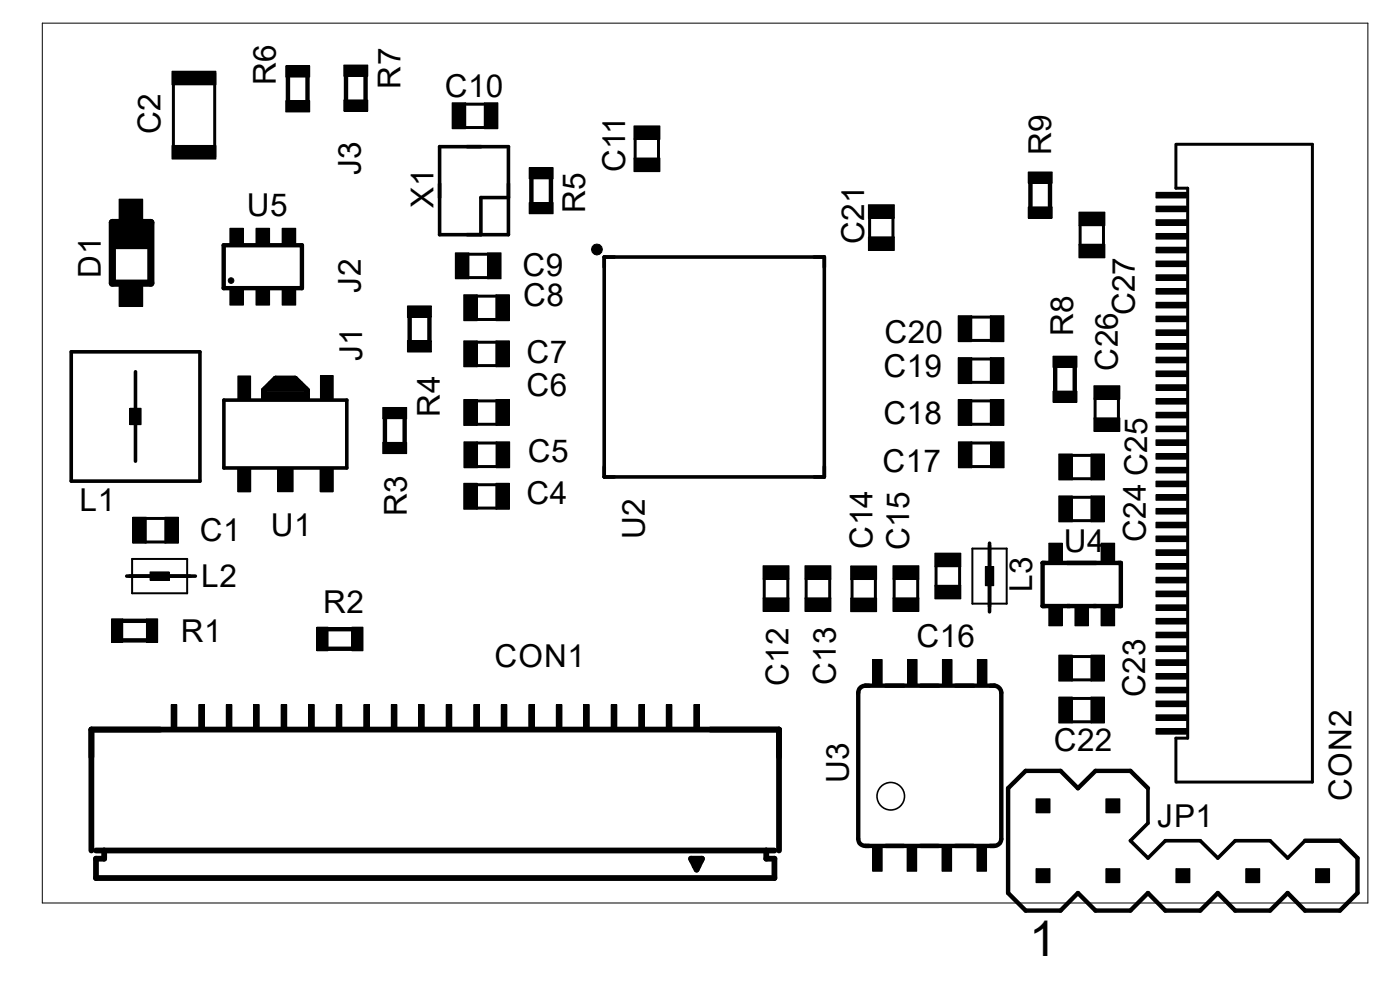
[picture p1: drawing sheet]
<svg xmlns="http://www.w3.org/2000/svg" width="297mm" height="210mm" viewBox="0 0 297 210" stroke-linecap="round" stroke-linejoin="round" font-family="sans-serif">
<defs><g id="words">
<text font-size="10.5" x="218.3" y="202.8">1</text>
<g font-size="6.7">
<text x="58.5" y="18" transform="rotate(-90 58.5 18)">R6</text>
<text x="85" y="18.8" transform="rotate(-90 85 18.8)">R7</text>
<text x="94.4" y="20.5">C10</text>
<text x="34" y="28.5" transform="rotate(-90 34 28.5)">C2</text>
<text x="223" y="32.9" transform="rotate(-90 223 32.9)">R9</text>
<text x="76.6" y="37.2" transform="rotate(-90 76.6 37.2)">J3</text>
<text x="132.6" y="36.5" transform="rotate(-90 132.6 36.5)">C11</text>
<text x="52.4" y="45.7">U5</text>
<text x="92" y="44" transform="rotate(-90 92 44)">X1</text>
<text x="124.2" y="45.2" transform="rotate(-90 124.2 45.2)">R5</text>
<text x="183.3" y="51.8" transform="rotate(-90 183.3 51.8)">C21</text>
<text x="21.4" y="58.9" transform="rotate(-90 21.4 58.9)">D1</text>
<text x="110.8" y="58.5">C9</text>
<text x="76.6" y="62.1" transform="rotate(-90 76.6 62.1)">J2</text>
<text x="111" y="64.9">C8</text>
<text x="227.7" y="71.4" transform="rotate(-90 227.7 71.4)">R8</text>
<text x="240.7" y="66.9" transform="rotate(-90 240.7 66.9)">C27</text>
<text x="76.8" y="76.6" transform="rotate(-90 76.8 76.6)">J1</text>
<text x="111.7" y="77">C7</text>
<text x="187.7" y="72.8">C20</text>
<text x="187.5" y="79.9">C19</text>
<text x="237.1" y="78.7" transform="rotate(-90 237.1 78.7)">C26</text>
<text x="93.3" y="88.4" transform="rotate(-90 93.3 88.4)">R4</text>
<text x="111.7" y="84.1">C6</text>
<text x="187.5" y="90">C18</text>
<text x="112" y="98.1">C5</text>
<text x="187.2" y="100">C17</text>
<text x="111.7" y="106.9">C4</text>
<text x="16.9" y="108.3">L1</text>
<text x="57.4" y="113.7">U1</text>
<text x="86.3" y="109.5" transform="rotate(-90 86.3 109.5)">R3</text>
<text x="42.4" y="114.8">C1</text>
<text x="136.8" y="114.3" transform="rotate(-90 136.8 114.3)">U2</text>
<text x="185.1" y="116.4" transform="rotate(-90 185.1 116.4)">C14</text>
<text x="192.9" y="116.8" transform="rotate(-90 192.9 116.8)">C15</text>
<text x="225.7" y="117.1">U4</text>
<text x="243.1" y="115" transform="rotate(-90 243.1 115)">C24 C25</text>
<text x="42.7" y="124.6">L2</text>
<text x="219" y="125.6" transform="rotate(-90 219 125.6)">L3</text>
<text x="68.6" y="130.1">R2</text>
<text x="38.4" y="136.1">R1</text>
<text x="194.4" y="137.2">C16</text>
<text x="104.9" y="141.5">CON1</text>
<text x="167.3" y="145.6" transform="rotate(-90 167.3 145.6)">C12</text>
<text x="177.3" y="145.4" transform="rotate(-90 177.3 145.4)">C13</text>
<text x="242.9" y="147.8" transform="rotate(-90 242.9 147.8)">C23</text>
<text x="223.6" y="159.2">C22</text>
<text x="180.1" y="166.1" transform="rotate(-90 180.1 166.1)">U3</text>
<text x="286.7" y="169.8" transform="rotate(-90 286.7 169.8)">CON2</text>
<text x="245.5" y="175.4">JP1</text>
</g>
</g></defs>
<path d="M93.3 31.1h14.6v18.7h-14.6zM107.9 41.9h-5.9v7.9M128.2 54.5h46.7v46.7h-46.7zM28.7 78.9v18.9M42.4 74.6h-27.3v27.5h27.3v-27.4M47.5 84.9h26.1v14.4h-26.1zM209.9 115.2v14.6M26.9 122.2h14.5M243.5 167.2v7.4l-3.7 3.8 3.7 3.6 3.7-3.6h7.4l3.8 3.6 3.6-3.6h7.5l3.7 3.6 3.7-3.6" fill="none" stroke="#000" stroke-width=".76"/>
<g fill="none" stroke="#000" stroke-width=".93">
<path d="M61.1 16.3v5.1M65.2 16.3v5.1M73.4 16.2v5M77.6 16.2v5M112.7 37.9v5.1M116.9 37.9v5.1M218.6 38.9v5M222.8 38.9v5M47.5 52h16.6v9.1h-16.6zM86.9 67.3v5M91.1 67.3v5M223.9 77.9v5.1"/>
<path d="M228 77.9v5.1M81.7 88.8v5.1M85.9 88.8v5.1M221.2 119.4h16.6v9.2h-16.6zM26 135.8h5.1M26 131.7h5.1M69.6 133.5h5M69.6 137.6h5M183.5 145.5a1.48 1.48 0 0 0-1.4 1.4v31M183.6 145.5h27.4M210.9 145.5a1.55 1.55 0 0 1 1.5 1.4v31.1a1.48 1.48 0 0 1-1.5 1.5M182.1 178a1.4 1.4 0 0 0 1.4 1.5"/>
<path d="M183.6 179.5h27.4M243.5 167.2l-3.7-3.7h-7.4l-3.7 3.7-3.7-3.7h-7.4l-3.7 3.7v22.2l3.7 3.8h7.4l3.7-3.8 3.7 3.8h7.4l3.7-3.8 3.7 3.8h7.4l3.8-3.8 3.6 3.8h7.5l3.7-3.8 3.7 3.8h7.4l3.7-3.8v-7.4l-3.7-3.6h-7.4"/>
</g>
<circle cx="189" cy="168.9" r="2.92" fill="none" stroke="#000" stroke-width=".34"/>
<g fill="none" stroke="#000" stroke-width=".64">
<path d="M36.8 15.5v17.8M45.6 15.5v17.8M98.7 27.1h4.1M98.7 22.1h4.1M134.7 29.5v4.1M139.7 29.5v4.1M249.5 30.6v9.3h2.5v116.7h-2.5v9.3M249.6 30.6h28.8v135.3h-28.8M99.4 53.9h4.1M99.4 58.9h4.1M184.5 46.2v4.1M189.4 46.2v4.1"/>
<path d="M229.2 47.8v4.2M234.1 47.8v4.2M101.2 72.6h4.1M101.2 77.6h4.1M101.2 62.8h4.1M101.2 67.8h4.1M206.1 67.3h4.1M206.1 72.2h4.1M206.1 76.2h4.1M101.2 99h4.1M101.2 94h4.1M101.2 85h4.1"/>
<path d="M101.2 90h4.1M206.1 99h4.1M206.1 94h4.1M206.1 85h4.1M206.1 90h4.1M206.1 81.1h4.1M227.4 96.6h4.2M232.3 84.6v4.1M237.3 84.6v4.1M30.9 115h4.2M30.9 110h4.2M101.2 102.8h4.1"/>
<path d="M101.2 107.8h4.1M227.4 105.5h4.2M227.4 110.4h4.2M227.4 101.6h4.2M162.1 122.8v4.2M167.1 122.8v4.2M171 122.8v4.2M176 122.8v4.2M180.8 122.8v4.2M185.7 122.8v4.2M189.7 122.8v4.2M194.7 122.8v4.2"/>
<path d="M198.6 120.1v4.2M203.6 120.1v4.2M227.4 139.3h4.2M227.4 144.2h4.2M227.4 148.2h4.2M227.4 153.1h4.2"/>
</g>
<path d="M28 118.6h11.7v7.3h-11.7zM206.3 116.4h7.3v11.7h-7.3z" fill="none" stroke="#000" stroke-width=".42"/>
<g fill="#000">
<path d="M36.5 15.1h9.3v2.9h-9.3z" fill-rule="evenodd"/>
<path d="M60.6 14h5.1v2.3h-5.1z" fill-rule="evenodd"/>
<path d="M72.9 13.8h5.1v2.4h-5.1z" fill-rule="evenodd"/>
<path d="M36.5 30.9h9.3v2.8h-9.3z" fill-rule="evenodd"/>
<path d="M60.6 21.4h5.1v2.3h-5.1z" fill-rule="evenodd"/>
<path d="M72.9 21.2h5.1v2.4h-5.1z" fill-rule="evenodd"/>
<path d="M95.9 21.8h2.9v5.5h-2.9z" fill-rule="evenodd"/>
<path d="M102.7 21.8h2.9v5.5h-2.9z" fill-rule="evenodd"/>
<path d="M112.3 35.6h5v2.3h-5z" fill-rule="evenodd"/>
<path d="M134.5 33.5h5.5v2.9h-5.5z" fill-rule="evenodd"/>
<path d="M134.5 26.7h5.5v2.9h-5.5z" fill-rule="evenodd"/>
<path d="M218.1 36.5h5.1v2.4h-5.1z" fill-rule="evenodd"/>
<path d="M24.1 47.5h7.9v5.2h-7.9z" fill-rule="evenodd"/>
<path d="M25.3 42.2h5v4.5h-5z" fill-rule="evenodd"/>
<path d="M48.8 48.4h2.8v3.5h-2.8z" fill-rule="evenodd"/>
<path d="M54.3 48.4h2.9v3.5h-2.9z" fill-rule="evenodd"/>
<path d="M59.9 48.4h2.8v3.5h-2.8z" fill-rule="evenodd"/>
<path d="M96.6 53.6h2.9v5.5h-2.9z" fill-rule="evenodd"/>
<path d="M103.4 53.6h2.9v5.5h-2.9z" fill-rule="evenodd"/>
<path d="M112.3 43h5v2.3h-5z" fill-rule="evenodd"/>
<path d="M184.2 50.2h5.5v2.9h-5.5z" fill-rule="evenodd"/>
<path d="M184.2 43.4h5.5v2.9h-5.5z" fill-rule="evenodd"/>
<path d="M218.1 43.9h5.1v2.4h-5.1z" fill-rule="evenodd"/>
<path d="M228.9 45h5.5v2.9h-5.5z" fill-rule="evenodd"/>
<path d="M228.9 51.8h5.5v2.9h-5.5z" fill-rule="evenodd"/>
<path d="M245.2 40.8h6.5v1.2h-6.5z" fill-rule="evenodd"/>
<path d="M245.2 43.7h6.5v1.2h-6.5z" fill-rule="evenodd"/>
<path d="M245.2 46.6h6.5v1.2h-6.5z" fill-rule="evenodd"/>
<path d="M245.2 49.5h6.5v1.2h-6.5z" fill-rule="evenodd"/>
<path d="M245.2 52.5h6.5v1.1h-6.5z" fill-rule="evenodd"/>
<path d="M245.2 55.4h6.5v1.2h-6.5z" fill-rule="evenodd"/>
<path d="M245.2 58.3h6.5v1.2h-6.5z" fill-rule="evenodd"/>
<path d="M25.3 60.6h5v4.4h-5z" fill-rule="evenodd"/>
<path d="M48.8 61.3h2.8v3.4h-2.8z" fill-rule="evenodd"/>
<path d="M50.5 79.8h2.7v4.9h-2.7z" fill-rule="evenodd"/>
<path d="M54.3 61.3h2.9v3.4h-2.9z" fill-rule="evenodd"/>
<path d="M59.9 61.3h2.8v3.4h-2.8z" fill-rule="evenodd"/>
<path d="M68 79.7h2.7v4.9h-2.7z" fill-rule="evenodd"/>
<path d="M86.4 72.3h5.1v2.4h-5.1z" fill-rule="evenodd"/>
<path d="M86.4 64.9h5.1v2.4h-5.1z" fill-rule="evenodd"/>
<path d="M98.4 72.3h2.9v5.5h-2.9z" fill-rule="evenodd"/>
<path d="M98.4 62.5h2.9v5.5h-2.9z" fill-rule="evenodd"/>
<path d="M105.2 72.3h2.9v5.5h-2.9z" fill-rule="evenodd"/>
<path d="M105.2 62.5h2.9v5.5h-2.9z" fill-rule="evenodd"/>
<path d="M203.3 67h2.9v5.5h-2.9z" fill-rule="evenodd"/>
<path d="M203.3 75.9h2.9v5.5h-2.9z" fill-rule="evenodd"/>
<path d="M210.1 67h2.9v5.5h-2.9z" fill-rule="evenodd"/>
<path d="M210.1 75.9h2.9v5.5h-2.9z" fill-rule="evenodd"/>
<path d="M223.4 75.6h5.1v2.3h-5.1z" fill-rule="evenodd"/>
<path d="M245.2 61.2h6.5v1.2h-6.5z" fill-rule="evenodd"/>
<path d="M245.2 64.1h6.5v1.2h-6.5z" fill-rule="evenodd"/>
<path d="M245.2 67.1h6.5v1.1h-6.5z" fill-rule="evenodd"/>
<path d="M245.2 70h6.5v1.2h-6.5z" fill-rule="evenodd"/>
<path d="M245.2 72.9h6.5v1.2h-6.5z" fill-rule="evenodd"/>
<path d="M245.2 75.8h6.5v1.2h-6.5z" fill-rule="evenodd"/>
<path d="M245.2 78.7h6.5v1.2h-6.5z" fill-rule="evenodd"/>
<path d="M27.6 86.6h2.3v3.5h-2.3z" fill-rule="evenodd"/>
<path d="M50.5 99.4h2.7v4.9h-2.7z" fill-rule="evenodd"/>
<path d="M50.5 99.4h2.7v4.9h-2.7z" fill-rule="evenodd"/>
<path d="M58.9 99.4h3.3v4.9h-3.3z" fill-rule="evenodd"/>
<path d="M67.9 99.4h2.8v4.9h-2.8z" fill-rule="evenodd"/>
<path d="M67.9 99.4h2.8v4.9h-2.8z" fill-rule="evenodd"/>
<path d="M81.2 86.4h5.1v2.4h-5.1z" fill-rule="evenodd"/>
<path d="M81.2 93.9h5.1v2.3h-5.1z" fill-rule="evenodd"/>
<path d="M98.4 84.8h2.9v5.5h-2.9z" fill-rule="evenodd"/>
<path d="M98.4 93.7h2.9v5.5h-2.9z" fill-rule="evenodd"/>
<path d="M105.2 84.8h2.9v5.5h-2.9z" fill-rule="evenodd"/>
<path d="M105.2 93.7h2.9v5.5h-2.9z" fill-rule="evenodd"/>
<path d="M203.3 84.8h2.9v5.5h-2.9z" fill-rule="evenodd"/>
<path d="M203.3 93.7h2.9v5.5h-2.9z" fill-rule="evenodd"/>
<path d="M210.1 84.8h2.9v5.5h-2.9z" fill-rule="evenodd"/>
<path d="M210.1 93.7h2.9v5.5h-2.9z" fill-rule="evenodd"/>
<path d="M223.4 83h5.1v2.3h-5.1z" fill-rule="evenodd"/>
<path d="M224.6 96.3h2.9v5.5h-2.9z" fill-rule="evenodd"/>
<path d="M231.4 96.3h2.9v5.5h-2.9z" fill-rule="evenodd"/>
<path d="M232.1 88.6h5.5v2.9h-5.5z" fill-rule="evenodd"/>
<path d="M232.1 81.8h5.5v2.9h-5.5z" fill-rule="evenodd"/>
<path d="M245.2 81.6h6.5v1.2h-6.5z" fill-rule="evenodd"/>
<path d="M245.2 84.5h6.5v1.2h-6.5z" fill-rule="evenodd"/>
<path d="M245.2 87.5h6.5v1.1h-6.5z" fill-rule="evenodd"/>
<path d="M245.2 90.4h6.5v1.2h-6.5z" fill-rule="evenodd"/>
<path d="M245.2 93.3h6.5v1.2h-6.5z" fill-rule="evenodd"/>
<path d="M245.2 96.2h6.5v1.2h-6.5z" fill-rule="evenodd"/>
<path d="M245.2 99.1h6.5v1.2h-6.5z" fill-rule="evenodd"/>
<path d="M28.2 109.7h2.8v5.5h-2.8z" fill-rule="evenodd"/>
<path d="M35 109.7h2.8v5.5h-2.8z" fill-rule="evenodd"/>
<path d="M98.4 102.5h2.9v5.5h-2.9z" fill-rule="evenodd"/>
<path d="M105.2 102.5h2.9v5.5h-2.9z" fill-rule="evenodd"/>
<path d="M198.3 117.3h5.5v2.9h-5.5z" fill-rule="evenodd"/>
<path d="M222.5 115.2h2.9v3.8h-2.9z" fill-rule="evenodd"/>
<path d="M224.6 105.2h2.9v5.5h-2.9z" fill-rule="evenodd"/>
<path d="M231.4 105.2h2.9v5.5h-2.9z" fill-rule="evenodd"/>
<path d="M233.6 115.2h2.9v3.8h-2.9z" fill-rule="evenodd"/>
<path d="M245.2 102.1h6.5v1.2h-6.5z" fill-rule="evenodd"/>
<path d="M245.2 104.9h6.5v1.2h-6.5z" fill-rule="evenodd"/>
<path d="M245.2 107.9h6.5v1.2h-6.5z" fill-rule="evenodd"/>
<path d="M245.2 110.8h6.5v1.2h-6.5z" fill-rule="evenodd"/>
<path d="M245.2 113.7h6.5v1.2h-6.5z" fill-rule="evenodd"/>
<path d="M245.2 116.6h6.5v1.2h-6.5z" fill-rule="evenodd"/>
<path d="M245.2 119.5h6.5v1.2h-6.5z" fill-rule="evenodd"/>
<path d="M23.7 131.3h2.3v5h-2.3z" fill-rule="evenodd"/>
<path d="M31.1 131.3h2.3v5h-2.3z" fill-rule="evenodd"/>
<path d="M31.8 121.3h4.1v1.8h-4.1z" fill-rule="evenodd"/>
<path d="M67.2 133.1h2.4v4.9h-2.4z" fill-rule="evenodd"/>
<path d="M74.6 133.1h2.4v4.9h-2.4z" fill-rule="evenodd"/>
<path d="M161.9 120h5.5v2.9h-5.5z" fill-rule="evenodd"/>
<path d="M161.9 126.8h5.5v2.9h-5.5z" fill-rule="evenodd"/>
<path d="M170.8 120h5.5v2.9h-5.5z" fill-rule="evenodd"/>
<path d="M170.8 126.8h5.5v2.9h-5.5z" fill-rule="evenodd"/>
<path d="M180.5 126.9h5.5v2.9h-5.5z" fill-rule="evenodd"/>
<path d="M180.5 120.1h5.5v2.8h-5.5z" fill-rule="evenodd"/>
<path d="M185.1 139.9h2.1v5.3h-2.1z" fill-rule="evenodd"/>
<path d="M189.4 120h5.5v2.9h-5.5z" fill-rule="evenodd"/>
<path d="M189.4 126.8h5.5v2.9h-5.5z" fill-rule="evenodd"/>
<path d="M192.5 139.9h2.1v5.3h-2.1z" fill-rule="evenodd"/>
<path d="M198.3 124.2h5.5v2.8h-5.5z" fill-rule="evenodd"/>
<path d="M199.9 139.9h2.1v5.3h-2.1z" fill-rule="evenodd"/>
<path d="M207.3 139.9h2.1v5.3h-2.1z" fill-rule="evenodd"/>
<path d="M209 120.2h1.8v4h-1.8z" fill-rule="evenodd"/>
<path d="M222.5 128.9h2.9v3.9h-2.9z" fill-rule="evenodd"/>
<path d="M224.6 139h2.9v5.5h-2.9z" fill-rule="evenodd"/>
<path d="M228 128.9h2.9v3.9h-2.9z" fill-rule="evenodd"/>
<path d="M231.4 139h2.9v5.5h-2.9z" fill-rule="evenodd"/>
<path d="M233.6 128.9h2.9v3.9h-2.9z" fill-rule="evenodd"/>
<path d="M245.2 122.5h6.5v1.2h-6.5z" fill-rule="evenodd"/>
<path d="M245.2 125.4h6.5v1.2h-6.5z" fill-rule="evenodd"/>
<path d="M245.2 128.3h6.5v1.2h-6.5z" fill-rule="evenodd"/>
<path d="M245.2 131.2h6.5v1.2h-6.5z" fill-rule="evenodd"/>
<path d="M245.2 134.1h6.5v1.2h-6.5z" fill-rule="evenodd"/>
<path d="M245.2 137h6.5v1.2h-6.5z" fill-rule="evenodd"/>
<path d="M245.2 140h6.5v1.1h-6.5z" fill-rule="evenodd"/>
<path d="M36.3 149.5h1.2v5h-1.2z" fill-rule="evenodd"/>
<path d="M42.2 149.5h1.1v5h-1.1z" fill-rule="evenodd"/>
<path d="M48 149.5h1.2v5h-1.2z" fill-rule="evenodd"/>
<path d="M53.8 149.5h1.2v5h-1.2z" fill-rule="evenodd"/>
<path d="M59.6 149.5h1.2v5h-1.2z" fill-rule="evenodd"/>
<path d="M65.5 149.5h1.2v5h-1.2z" fill-rule="evenodd"/>
<path d="M71.3 149.5h1.2v5h-1.2z" fill-rule="evenodd"/>
<path d="M77.2 149.5h1.2v5h-1.2z" fill-rule="evenodd"/>
<path d="M83 149.5h1.2v5h-1.2z" fill-rule="evenodd"/>
<path d="M88.8 149.5h1.2v5h-1.2z" fill-rule="evenodd"/>
<path d="M94.7 149.5h1.1v5h-1.1z" fill-rule="evenodd"/>
<path d="M100.5 149.5h1.2v5h-1.2z" fill-rule="evenodd"/>
<path d="M106.3 149.5h1.2v5h-1.2z" fill-rule="evenodd"/>
<path d="M112.2 149.5h1.2v5h-1.2z" fill-rule="evenodd"/>
<path d="M118 149.5h1.2v5h-1.2z" fill-rule="evenodd"/>
<path d="M123.8 149.5h1.2v5h-1.2z" fill-rule="evenodd"/>
<path d="M129.7 149.5h1.2v5h-1.2z" fill-rule="evenodd"/>
<path d="M135.5 149.5h1.2v5h-1.2z" fill-rule="evenodd"/>
<path d="M141.4 149.5h1.1v5h-1.1z" fill-rule="evenodd"/>
<path d="M147.2 149.5h1.2v5h-1.2z" fill-rule="evenodd"/>
<path d="M224.6 147.9h2.9v5.5h-2.9z" fill-rule="evenodd"/>
<path d="M231.4 147.9h2.9v5.5h-2.9z" fill-rule="evenodd"/>
<path d="M245.2 142.9h6.5v1.2h-6.5z" fill-rule="evenodd"/>
<path d="M245.2 145.8h6.5v1.2h-6.5z" fill-rule="evenodd"/>
<path d="M245.2 148.7h6.5v1.2h-6.5z" fill-rule="evenodd"/>
<path d="M245.2 151.6h6.5v1.2h-6.5z" fill-rule="evenodd"/>
<path d="M245.2 154.6h6.5v1.1h-6.5z" fill-rule="evenodd"/>
<path d="M185.1 179.6h2.1v5.2h-2.1z" fill-rule="evenodd"/>
<path d="M192.4 179.6h2.1v5.2h-2.1z" fill-rule="evenodd"/>
<path d="M199.9 179.6h2v5.2h-2z" fill-rule="evenodd"/>
<path d="M207.3 179.6h2v5.2h-2z" fill-rule="evenodd"/>
<path d="M219.8 169.5h3v2.9h-3z" fill-rule="evenodd"/>
<path d="M234.6 169.5h3v2.9h-3z" fill-rule="evenodd"/>
<path d="M219.8 184.3h3v2.9h-3z" fill-rule="evenodd"/>
<path d="M234.6 184.3h3v2.9h-3z" fill-rule="evenodd"/>
<path d="M249.5 184.3h2.9v2.9h-2.9z" fill-rule="evenodd"/>
<path d="M264.3 184.3h3v2.9h-3z" fill-rule="evenodd"/>
<path d="M279.1 184.3h3v2.9h-3z" fill-rule="evenodd"/>
<circle cx="49" cy="59.5" r=".6"/>
<circle cx="126.6" cy="52.9" r="1.17"/>
</g>
<g fill="none" stroke="#000" stroke-width=".21">
<path d="M9 4.9h281.2v186.7h-281.2zM36.5 15.1h9.3v2.9h-9.3zM60.6 14h5.1v2.3h-5.1zM72.9 13.8h5.1v2.4h-5.1zM36.5 30.9h9.3v2.8h-9.3zM60.6 21.4h5.1v2.3h-5.1zM72.9 21.2h5.1v2.4h-5.1zM95.9 21.8h2.9v5.5h-2.9zM102.7 21.8h2.9v5.5h-2.9zM112.3 35.6h5v2.3h-5zM134.5 33.5h5.5v2.9h-5.5zM134.5 26.7h5.5v2.9h-5.5z"/>
<path d="M218.1 36.5h5.1v2.4h-5.1zM24.1 47.5h7.9v5.2h-7.9zM25.3 42.2h5v4.5h-5zM48.8 48.4h2.8v3.5h-2.8zM54.3 48.4h2.9v3.5h-2.9zM59.9 48.4h2.8v3.5h-2.8zM96.6 53.6h2.9v5.5h-2.9zM103.4 53.6h2.9v5.5h-2.9zM112.3 43h5v2.3h-5zM184.2 50.2h5.5v2.9h-5.5zM184.2 43.4h5.5v2.9h-5.5zM218.1 43.9h5.1v2.4h-5.1z"/>
<path d="M228.9 45h5.5v2.9h-5.5zM228.9 51.8h5.5v2.9h-5.5zM245.2 40.8h6.5v1.2h-6.5zM245.2 43.7h6.5v1.2h-6.5zM245.2 46.6h6.5v1.2h-6.5zM245.2 49.5h6.5v1.2h-6.5zM245.2 52.5h6.5v1.1h-6.5zM245.2 55.4h6.5v1.2h-6.5zM245.2 58.3h6.5v1.2h-6.5zM25.3 60.6h5v4.4h-5zM48.8 61.3h2.8v3.4h-2.8zM50.5 79.8h2.7v4.9h-2.7z"/>
<path d="M54.3 61.3h2.9v3.4h-2.9zM59.9 61.3h2.8v3.4h-2.8zM68 79.7h2.7v4.9h-2.7zM86.4 72.3h5.1v2.4h-5.1zM86.4 64.9h5.1v2.4h-5.1zM98.4 72.3h2.9v5.5h-2.9zM98.4 62.5h2.9v5.5h-2.9zM105.2 72.3h2.9v5.5h-2.9zM105.2 62.5h2.9v5.5h-2.9zM203.3 67h2.9v5.5h-2.9zM203.3 75.9h2.9v5.5h-2.9zM210.1 67h2.9v5.5h-2.9z"/>
<path d="M210.1 75.9h2.9v5.5h-2.9zM223.4 75.6h5.1v2.3h-5.1zM245.2 61.2h6.5v1.2h-6.5zM245.2 64.1h6.5v1.2h-6.5zM245.2 67.1h6.5v1.1h-6.5zM245.2 70h6.5v1.2h-6.5zM245.2 72.9h6.5v1.2h-6.5zM245.2 75.8h6.5v1.2h-6.5zM245.2 78.7h6.5v1.2h-6.5zM27.6 86.6h2.3v3.5h-2.3zM50.5 99.4h2.7v4.9h-2.7zM58.9 99.4h3.3v4.9h-3.3z"/>
<path d="M67.9 99.4h2.8v4.9h-2.8zM81.2 86.4h5.1v2.4h-5.1zM81.2 93.9h5.1v2.3h-5.1zM98.4 84.8h2.9v5.5h-2.9zM98.4 93.7h2.9v5.5h-2.9zM105.2 84.8h2.9v5.5h-2.9zM105.2 93.7h2.9v5.5h-2.9zM203.3 84.8h2.9v5.5h-2.9zM203.3 93.7h2.9v5.5h-2.9zM210.1 84.8h2.9v5.5h-2.9zM210.1 93.7h2.9v5.5h-2.9zM223.4 83h5.1v2.3h-5.1z"/>
<path d="M224.6 96.3h2.9v5.5h-2.9zM231.4 96.3h2.9v5.5h-2.9zM232.1 88.6h5.5v2.9h-5.5zM232.1 81.8h5.5v2.9h-5.5zM245.2 81.6h6.5v1.2h-6.5zM245.2 84.5h6.5v1.2h-6.5zM245.2 87.5h6.5v1.1h-6.5zM245.2 90.4h6.5v1.2h-6.5zM245.2 93.3h6.5v1.2h-6.5zM245.2 96.2h6.5v1.2h-6.5zM245.2 99.1h6.5v1.2h-6.5zM28.2 109.7h2.8v5.5h-2.8z"/>
<path d="M35 109.7h2.8v5.5h-2.8zM98.4 102.5h2.9v5.5h-2.9zM105.2 102.5h2.9v5.5h-2.9zM198.3 117.3h5.5v2.9h-5.5zM222.5 115.2h2.9v3.8h-2.9zM224.6 105.2h2.9v5.5h-2.9zM231.4 105.2h2.9v5.5h-2.9zM233.6 115.2h2.9v3.8h-2.9zM245.2 102.1h6.5v1.2h-6.5zM245.2 104.9h6.5v1.2h-6.5zM245.2 107.9h6.5v1.2h-6.5zM245.2 110.8h6.5v1.2h-6.5z"/>
<path d="M245.2 113.7h6.5v1.2h-6.5zM245.2 116.6h6.5v1.2h-6.5zM245.2 119.5h6.5v1.2h-6.5zM23.7 131.3h2.3v5h-2.3zM31.1 131.3h2.3v5h-2.3zM31.8 121.3h4.1v1.8h-4.1zM67.2 133.1h2.4v4.9h-2.4zM74.6 133.1h2.4v4.9h-2.4zM161.9 120h5.5v2.9h-5.5zM161.9 126.8h5.5v2.9h-5.5zM170.8 120h5.5v2.9h-5.5zM170.8 126.8h5.5v2.9h-5.5z"/>
<path d="M180.5 126.9h5.5v2.9h-5.5zM180.5 120.1h5.5v2.8h-5.5zM185.1 139.9h2.1v5.3h-2.1zM189.4 120h5.5v2.9h-5.5zM189.4 126.8h5.5v2.9h-5.5zM192.5 139.9h2.1v5.3h-2.1zM198.3 124.2h5.5v2.8h-5.5zM199.9 139.9h2.1v5.3h-2.1zM207.3 139.9h2.1v5.3h-2.1zM209 120.2h1.8v4h-1.8zM222.5 128.9h2.9v3.9h-2.9zM224.6 139h2.9v5.5h-2.9z"/>
<path d="M228 128.9h2.9v3.9h-2.9zM231.4 139h2.9v5.5h-2.9zM233.6 128.9h2.9v3.9h-2.9zM245.2 122.5h6.5v1.2h-6.5zM245.2 125.4h6.5v1.2h-6.5zM245.2 128.3h6.5v1.2h-6.5zM245.2 131.2h6.5v1.2h-6.5zM245.2 134.1h6.5v1.2h-6.5zM245.2 137h6.5v1.2h-6.5zM245.2 140h6.5v1.1h-6.5zM36.3 149.5h1.2v5h-1.2zM42.2 149.5h1.1v5h-1.1z"/>
<path d="M48 149.5h1.2v5h-1.2zM53.8 149.5h1.2v5h-1.2zM59.6 149.5h1.2v5h-1.2zM65.5 149.5h1.2v5h-1.2zM71.3 149.5h1.2v5h-1.2zM77.2 149.5h1.2v5h-1.2zM83 149.5h1.2v5h-1.2zM88.8 149.5h1.2v5h-1.2zM94.7 149.5h1.1v5h-1.1zM100.5 149.5h1.2v5h-1.2zM106.3 149.5h1.2v5h-1.2zM112.2 149.5h1.2v5h-1.2z"/>
<path d="M118 149.5h1.2v5h-1.2zM123.8 149.5h1.2v5h-1.2zM129.7 149.5h1.2v5h-1.2zM135.5 149.5h1.2v5h-1.2zM141.4 149.5h1.1v5h-1.1zM147.2 149.5h1.2v5h-1.2zM224.6 147.9h2.9v5.5h-2.9zM231.4 147.9h2.9v5.5h-2.9zM245.2 142.9h6.5v1.2h-6.5zM245.2 145.8h6.5v1.2h-6.5zM245.2 148.7h6.5v1.2h-6.5zM245.2 151.6h6.5v1.2h-6.5z"/>
<path d="M245.2 154.6h6.5v1.1h-6.5zM185.1 179.6h2.1v5.2h-2.1zM192.4 179.6h2.1v5.2h-2.1zM199.9 179.6h2v5.2h-2zM207.3 179.6h2v5.2h-2zM219.8 169.5h3v2.9h-3zM234.6 169.5h3v2.9h-3zM219.8 184.3h3v2.9h-3zM234.6 184.3h3v2.9h-3zM249.5 184.3h2.9v2.9h-2.9zM264.3 184.3h3v2.9h-3zM279.1 184.3h3v2.9h-3z"/>
<circle cx="49" cy="59.5" r=".6"/>
<circle cx="126.6" cy="52.9" r="1.17"/>
</g>
<path d="M56 82.8l2.5-2.5h4.1l2.6 2.5v1.7h-9.2zM56 83.6h9.2M56.3 82.5h8.5M57.4 81.4h6.3M19.4 180.4v-25.6h145.9v25.6M20.4 180.4h143.9M22.1 180.4v1.8h-1.7v4.1h143.9v-4.1h-1.7v-1.8M146.6 182.2h2.3l-1.1 2.3zM146.8 182.6h1.9M147.4 183.7h.8" fill="none" stroke="#000" stroke-width="1.2"/>
<path d="M23.8 47.2h8.2v12.9h-8.2z" fill="none" stroke="#000" stroke-width="1.5"/>
<use href="#words"/>
</svg>
